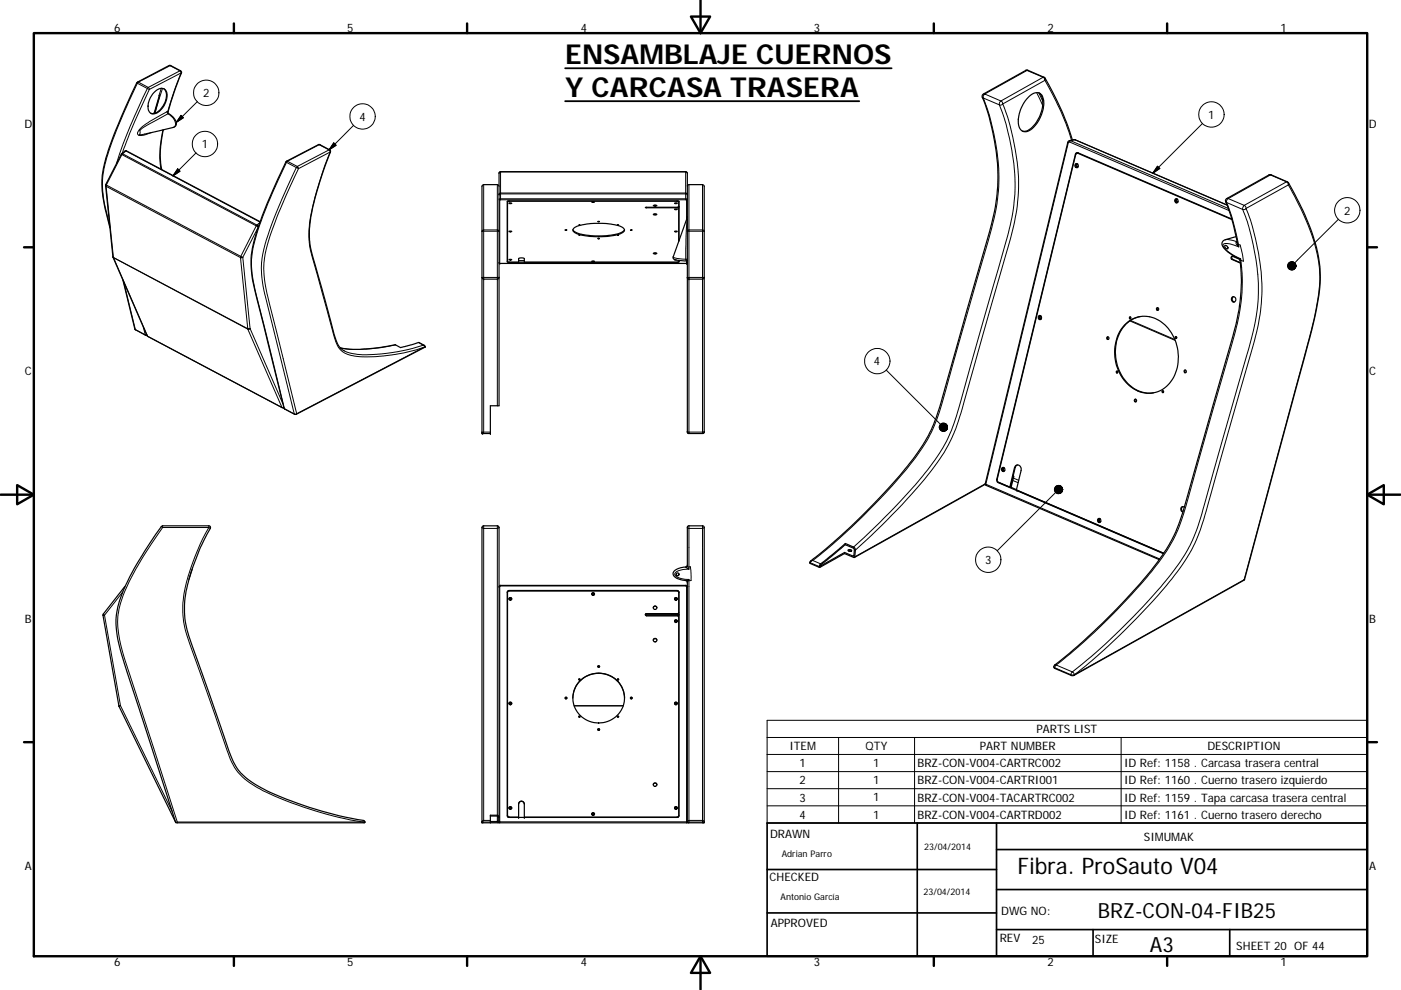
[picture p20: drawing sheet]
<svg xmlns="http://www.w3.org/2000/svg" width="297mm" height="210mm" viewBox="0 0 297 210" stroke-linecap="round" stroke-linejoin="round" font-family="sans-serif">
<defs><g id="words">
<g font-size="5.8">
<text x="119.8" y="13.5">ENSAMBLAJE CUERNOS</text>
<text x="119.8" y="20.5">Y CARCASA TRASERA</text>
</g>
<text font-size="4.8" x="215.7" y="185.3">Fibra. ProSauto V04</text>
<g font-size="4.4">
<text x="232.8" y="194.6">BRZ-CON-04-FIB25</text>
<text x="243.8" y="201.8">A3</text>
</g>
<g font-size="2.5">
<text x="24.2" y="6.8">6</text>
<text x="73.6" y="6.8">5</text>
<text x="123.1" y="6.8">4</text>
<text x="172.6" y="6.8">3</text>
<text x="222.1" y="6.8">2</text>
<text x="271.5" y="6.8">1</text>
<text x="43.1" y="20.6">2</text>
<text x="5.2" y="27.1">D</text>
<text x="76.2" y="25.6">4</text>
<text x="256.2" y="25.2">1</text>
<text x="290.2" y="27.1">D</text>
<text x="42.8" y="31.5">1</text>
<text x="285" y="45.6">2</text>
<text x="185.3" y="77.5">4</text>
<text x="5.3" y="79.6">C</text>
<text x="290.3" y="79.6">C</text>
<text x="208.8" y="119.6">3</text>
<text x="5.3" y="132.1">B</text>
<text x="290.3" y="132.1">B</text>
<text x="219.7" y="155.5">PARTS LIST</text>
<text x="167.4" y="159.1">ITEM</text>
<text x="183.5" y="159.1">QTY</text>
<text x="207.7" y="159.1">PART NUMBER</text>
<text x="256" y="159.1">DESCRIPTION</text>
<text x="169.5" y="162.8">1</text>
<text x="169.5" y="166.4">2</text>
<text x="185.2" y="162.8">1</text>
<text x="185.2" y="166.4">1</text>
<text x="194.5" y="162.8">BRZ-CON-V004-CARTRC002</text>
<text x="194.5" y="166.4">BRZ-CON-V004-CARTRI001</text>
<text x="238.3" y="162.8">ID Ref: 1158 . Carcasa trasera central</text>
<text x="238.3" y="166.4">ID Ref: 1160 . Cuerno trasero izquierdo</text>
<text x="169.5" y="170">3</text>
<text x="169.5" y="173.6">4</text>
<text x="185.2" y="170">1</text>
<text x="185.2" y="173.6">1</text>
<text x="194.5" y="170">BRZ-CON-V004-TACARTRC002</text>
<text x="194.5" y="173.6">BRZ-CON-V004-CARTRD002</text>
<text x="238.3" y="170">ID Ref: 1159 . Tapa carcasa trasera central</text>
<text x="238.3" y="173.7">ID Ref: 1161 . Cuerno trasero derecho</text>
<text x="163.3" y="177.7">DRAWN</text>
<text x="242.5" y="178.3">SIMUMAK</text>
<text x="5.3" y="184.5">A</text>
<text x="290.3" y="184.5">A</text>
<text x="163.2" y="187">CHECKED</text>
<text x="163.4" y="196.6">APPROVED</text>
<text x="212.3" y="194">DWG NO:</text>
<text x="212" y="199.7">REV</text>
<text x="218.8" y="200.2">25</text>
<text x="232.2" y="200">SIZE</text>
<text x="262.1" y="201.4">SHEET 20 OF 44</text>
<text x="24.2" y="204.9">6</text>
<text x="73.6" y="204.9">5</text>
<text x="123.1" y="204.9">4</text>
<text x="172.6" y="204.9">3</text>
<text x="222.1" y="204.9">2</text>
<text x="271.5" y="204.9">1</text>
</g>
<g font-size="1.9">
<text x="165.7" y="181.7">Adrian Parro</text>
<text x="195.9" y="180.4">23/04/2014</text>
<text x="165.5" y="191">Antonio García</text>
<text x="195.8" y="189.9">23/04/2014</text>
</g>
</g></defs>
<g fill="none" stroke="#000" stroke-width=".25">
<path d="M32.6 19.7a1.67 1.67 0 0 1 2.5-.5 4 4 0 0 1-1.6 4.6 1.28 1.28 0 0 1-1.6 .2 1.28 1.28 0 0 1-.5-1.5 4.6 4.6 0 0 1 1.2-2.8zM34.7 18.8a2.47 2.47 0 0 1 .2 3 3.3 3.3 0 0 1-2.8 2.3l-.1-.1M220.3 19.7a3.2 3.2 0 0 1 .6 3.5 6.2 6.2 0 0 1-3.4 4.6h-.8M30.7 28.4l5.9-1.3a1 1 0 0 0 .8-.8 1 1 0 0 0-.4-1.1l-1.4-1.4 1.3-4.2 1.6-4.1-.1-.4-2.3-1.2h-.2l-6.8 3.5a79.5 79.5 0 0 0-7.3 18.8 20.8 20.8 0 0 0 .7 9l.8 3.1M32.7 23.9v.1l.1-.1M32.7 23.9h.1M33.7 20.2h.1v.2l-1 3.5M33.8 20.2l-1.1 3.7M34.6 27.5a19.8 19.8 0 0 0-.3 8.5M105.8 39.5l-.4-.3h-2.9l-.3 .3v19.3M145.7 39.5l.4-.3h2.8l.4 .3v19.3M218.1 20.5a1.71 1.71 0 0 1 2.9-.1 6.9 6.9 0 0 1-1.9 6.7 1.85 1.85 0 0 1-2.6 .5 4.9 4.9 0 0 1 .2-5.1l.7-1.1z"/>
<path d="M227.4 29.7a55.5 55.5 0 0 0-6.1-13.3l-3.5-1.5h-.3l-9 5-.3 .4a45.5 45.5 0 0 1 2.7 24.5l-1.2 4.6-10 35.2a34.3 34.3 0 0 1-7.8 14.9 141.9 141.9 0 0 1-20.2 19.8v.1M228.3 34.7a.47 .47 0 0 0-.2 .5 .47 .47 0 0 0 .3 .3M228.3 32.5h.4M228.4 32.4l-.2 .2M228.4 34.8l-.1 .3 .2 .3M228.5 34.8a.28 .28 0 0 0-.4 .3 .28 .28 0 0 0 .5 .2M26.1 59.4l2.5 10.5 2.3 1.2h.3M55.2 47l-28.5-15-1 .6-3.3 6.6 1.6 15.4 7.2 16.6 28.6 15.3h.4M102.2 58.8v33M105.8 55.7l.1 .2h39.7l.1-.2M105.8 58.8v-22.1l.1-.2 39.5-.1 .3 .3v22.1M105.8 58.8v27.3h-1.8v5.8"/>
<path d="M105.8 58.8l-.4 .4h-2.9l-.3-.4M107.5 55.4h.1M107.6 42.8v12.7l.4 .1M107.9 55.1h.6zM107.9 43.1h.6zM107.9 49.1h.6zM108 42.7h-.4M110 55.3h1.2M111.2 55.6v-.8l-.8-.1-.4 .1v.8M119.8 48.8h.4zM121.5 48.7a3.8 3.8 0 0 0 2.9 1.2 14.6 14.6 0 0 0 7.6-.7l.4-.5M121.7 48.4a11.5 11.5 0 0 1 6-1l2.2 .2a2.97 2.97 0 0 1 2.5 1.2 2.09 2.09 0 0 1-1.9 1.1 16.5 16.5 0 0 1-8.6-.5 .56 .56 0 0 1-.4-.4 .56 .56 0 0 1 .2-.6z"/>
<path d="M122.7 47.7l.3 .1zM122.7 49.8l.3 .1zM125.5 42.8h.5zM125.5 55.4l.5 .1zM126.7 47h.4zM126.7 50.6h.4zM130.9 49.8l.3 .1zM130.9 47.7h.3zM133.7 48.8h.3zM138.5 45.5h.8zM138.5 43.6l.2-.1a.29 .29 0 0 1 .3-.1 .29 .29 0 0 1 .2 .3zM138.5 53.7h.8z"/>
<path d="M138.7 45.4h.4M138.7 43.5h.4M138.7 53.7h.4M143 44.4h.6zM143 49.1h.6zM143 43.1h.6zM143 55.1l.4 .1M143.5 42.7h.4M143.8 43.9l.1 .1M143.9 42.8l-.1 1.1-7 .1 7.1 .2v-.2M143.9 55.2v.3l-.4 .1M143.9 44.2v7"/>
<path d="M143.9 43.8h.1M144 51.1v-8.4h-.2h-36.3l.1 12.9h36.2l.2-.1v-.3M144 55.4h-.1M144 43.9h-.1M145.7 46l-3 8.8 .2 .2 .7 .2 2.1 .2M149.3 58.8l-.4 .4h-2.8l-.3-.1-.1-.3M149.3 58.8v32.8l-.2 .3h-3.1l-.3-.2v-32.9M249.2 42.2a.39 .39 0 0 1 .5 .1 .39 .39 0 0 1 0 .5 .39 .39 0 0 1-.6 0l-.1-.2zM249.4 42.1a.48 .48 0 0 0-.2 .5 .48 .48 0 0 0 .4 .4M249.6 42.3l-.1 .3 .2 .2M249.7 42.3a.28 .28 0 0 0-.4 .3 .28 .28 0 0 0 .5 .2M259.7 52.1a.48 .48 0 0 1 .5 .2 .48 .48 0 0 1 0 .5l-.4-.2z"/>
<path d="M260.2 43.5l-32.3-13.9-1.4 .4-17.6 72.6 .1 .3 36.8 15.8M261.2 46.5l-32.7-14.1-.4 .1-16.8 69.2 .2 .6 35.2 15.1M261.2 46.6l-32.6-14.1-.4 .1-16.8 69 .1 .4 .2 .3 2.4 1M261.3 54.4l-.2 .2 .2 .4 1.7 .7M262.1 50.2l-2.3 .6a1.01 1.01 0 0 0-.8 .9 1.01 1.01 0 0 0 .6 1l1.6 1.4 1.5 .8a25.8 25.8 0 0 1 .3 8.6l-.3 2.2-1.3 5.4-9.4 33.2a40.5 40.5 0 0 1-4.1 11.1 72.6 72.6 0 0 1-11.1 13.7l-7.1 6.9-6.1 5.1a.42 .42 0 0 0 .1 .7l3.5 1.5h.5l36.1-20.3 13.5-50.1a53.7 53.7 0 0 0 2.6-15.1 35.8 35.8 0 0 0-4.5-14.8l-2.3-4.3-3.7-1.7-.4 .1-9 5.1-.1 .6 1.4 4.2 1.1 4.6M262.8 55l-1.4-.6a.34 .34 0 0 0-.4 .2 .34 .34 0 0 0 .2 .4l1.8 .8M90.1 73.6l-.2 .1M90.1 73.6h.1M90.1 73.6l-27.3 14.3h-.4l-2.2-1.3-5.8-23.4a22.6 22.6 0 0 1-1-10.2 65 65 0 0 1 5.4-14.9l2-3.9 6.8-3.6 2.3 1.2 .2 .2a67.9 67.9 0 0 0-4.5 16.4v2.2a18.5 18.5 0 0 0 1.2 5.6l3.4 12.3a13.1 13.1 0 0 0 1.7 5l1.1 .9M90.1 73.6l-.1-.3-1.2-.7-3.9 1.1-1-.5a36.3 36.3 0 0 1-11.4 .7l-.3-.1M220.2 67a.39 .39 0 0 1 .5 .1 .39 .39 0 0 1 0 .5 .39 .39 0 0 1-.5 0zM220.5 66.9a.5 .5 0 0 0-.2 .5 .5 .5 0 0 0 .3 .4"/>
<path d="M220.7 67l-.2 .3 .3 .3M220.7 67.1a.28 .28 0 0 0-.3 .3 .28 .28 0 0 0 .4 .2M234.9 71.4l-.1 .3 .2 .3M236.9 78.7v.4M238.4 69a6.1 6.1 0 0 1 9.6 1.1 9.3 9.3 0 0 1-.4 11.6 5.9 5.9 0 0 1-8.9-.7 9.4 9.4 0 0 1-.3-12zM239.6 67.2l.1 .4M241.7 67.1a7 7 0 0 0-5.2 7 8.9 8.9 0 0 0 5.2 8.9l1.5 .4 1.4-.1M245.4 65.3l-.1 .3 .3 .2M249.4 71.4v.4M251.3 78.5l-.1 .2 .2 .3M261.6 62.9a.59 .59 0 0 0-.4 .6 .59 .59 0 0 0 .5 .5M102.2 91.8h.1"/>
<path d="M102.2 91.8l.1 .1h1.7M104 91.9h.1M212.7 99.1a.44 .44 0 0 0-.2 .5 .44 .44 0 0 0 .3 .4M212.9 99.3l-.1 .3 .2 .2M212.9 99.3a.28 .28 0 0 0-.3 .3 .28 .28 0 0 0 .4 .2M215.7 98.6l-.5 .6-1 4.2M240.8 84.7l-.2 .2 .3 .3M246.6 82.9l-.1 .1 .2 .2M145.7 119.9l-.2 .3-1.9 .5a1.02 1.02 0 0 0-.9 1 1.02 1.02 0 0 0 .9 1l1.9 .4 .2 .4v50.8M145.7 120v-8.2l.3-.3h3.1l.2 .4v62.4l-.1 .2h-3.3l-.2-.2M171.7 119.4h.1M171.7 119.4l2 1"/>
<path d="M173.9 119.9l5.3-4.4 1.8 .8 .1 .2-.1 1.4-1.9-.7-5.2 2.9zM179.1 117.2l-.1 .2M179.2 115.3l-5.2 4.3-.3 .7 5.3-2.9M179.2 115.3l2 .9 .2 .5-.2 1.5-2.2-.8M179.2 115.3v.2M179.8 116.7l.2-.1a.34 .34 0 0 1 .3-.1 .34 .34 0 0 1 .2 .4h-.1a.4 .4 0 0 1-.6-.2zM179.9 116.8l.6 .1M208.9 102.7l-27.7 15.5M211.7 102.3l2.5 1.1M214.1 103.3l1-4.1a.74 .74 0 0 1 .9-.5 .74 .74 0 0 1 .5 .9l-1 4.3M214.2 103.3h-.1M214.4 103.4h-.2"/>
<path d="M214.4 103.4l1.1 .5M214.8 100.8l.1 .2-.5 2.4M215.5 103.9l31.2 13.4-31.1-13.3M215.6 104h.1M233 110a.48 .48 0 0 0-.1 .4 .48 .48 0 0 0 .3 .4M233.2 110.1l-.1 .3 .2 .2M233.3 110.1a.28 .28 0 0 0-.3 .3 .28 .28 0 0 0 .4 .2M250.8 107.4a.65 .65 0 0 0 0 1.1M251.1 107.6a.53 .53 0 0 0-.8 .3 .53 .53 0 0 0 .5 .7M26.5 124.4l-4.7 6 3.4 19.4 12.1 24.6M40.8 120.7l-.7 2.2M105.8 124.5l.3-.3h39.3l.3 .3"/>
<path d="M107.5 125.6l.4-.4h35.7l.4 .4M107.5 125.6l.1 47.6 .2 .2h35.8l.2-.1 .2-.2v-47.5M107.9 127.1a.3 .3 0 0 1 .3-.3 .3 .3 0 0 1 .3 .3M108 125.3l-.4 .4v47.3l.4 .4M108 127.1l.2-.2 .2 .2M125.5 126a.3 .3 0 0 1 .2-.2 .3 .3 0 0 1 .3 .2M125.5 126.1l.2-.2 .3 .2M137.1 130.2l6.9 .1M137.1 130.2a.23 .23 0 0 0-.3 .2 .23 .23 0 0 0 .3 .2h6.6l.2 .2v42.2M137.1 130.2l-.3 .2M138.5 135.8a.39 .39 0 0 1 .4-.3 .39 .39 0 0 1 .4 .3M138.5 128.9a.39 .39 0 0 1 .4-.3 .39 .39 0 0 1 .4 .3"/>
<path d="M142.2 130.2h1.6l.2 .2M143 127.1a.29 .29 0 0 1 .3-.3 .29 .29 0 0 1 .3 .3M143 131.8a.29 .29 0 0 1 .3-.3 .29 .29 0 0 1 .3 .3M143.1 127.1l.2-.2 .2 .2M143.1 131.8l.2-.2 .2 .2M143.4 121.8a.3 .3 0 0 0 .3 .3 .3 .3 0 0 0 .3-.3M143.5 125.3l.4 .4v4.2M143.8 130.6h.1M143.9 129.9l-.2 .3zM144 130.5l-.2 .1M144 125.6l-.4-.3h-35.7l-.4 .3M107.9 149.2a.3 .3 0 0 1 .3-.3 .3 .3 0 0 1 .3 .3"/>
<path d="M108 149.2l.2-.1 .2 .1M119.8 148.1l.2-.2 .2 .2M121.5 148.1a5.5 5.5 0 0 1 5.4-5.3 5.5 5.5 0 0 1 5.5 5.3M122.7 144.1h.3M122.7 152h.3M122.8 144.5a5.4 5.4 0 0 1 7.6-.6 5.4 5.4 0 0 1 .8 7.5 5.4 5.4 0 0 1-7.7 .8 5.4 5.4 0 0 1-.7-7.7zM126.7 141.4l.2-.2 .2 .2M126.7 154.8l.2-.2 .2 .2M130.9 152h.3M130.9 144.1h.3M133.7 148.1l.1-.2 .2 .2M143 149.2a.29 .29 0 0 1 .3-.3 .29 .29 0 0 1 .3 .3"/>
<path d="M143.1 149.2l.2-.1 .2 .1M76.9 174.3l.5 .1-40.1 .1-10.3-31.8a35.7 35.7 0 0 1-2.4-10.8v-1.1a23.4 23.4 0 0 1 3.4-9.4 78.8 78.8 0 0 1 6.4-9.8l10-.1 .2 .4a43.6 43.6 0 0 0-5.5 16.1 19.2 19.2 0 0 0 1.6 8.8l7.8 22.3a12.1 12.1 0 0 0 6.9 8 82.2 82.2 0 0 0 21.9 7l.1 .3M102.2 174.4h.1M104 174.3v.2M104 173.1h1.5l.1 1.1-.1 .1h-1.5M105.8 174.3l-.1 .2h-3.4l-.1-.1M105.8 173.3v1M105.8 173.3l-.2-.4h-1.6v1.4M105.8 173.3v-61.4l-.2-.4h-3.2l-.2 .4v62.5M107.6 173l.4 .3h2M107.9 171.4a.3 .3 0 0 1 .3-.3 .3 .3 0 0 1 .3 .3M108 171.4l.2-.1 .2 .1"/>
<path d="M110 173.4h.1M111.2 173.4h.1M111.2 173.4v-2.9a.6 .6 0 0 0-.6-.6 .6 .6 0 0 0-.6 .6v2.9M125.5 172.7a.3 .3 0 0 1 .2-.3 .3 .3 0 0 1 .3 .3M125.5 172.7l.2-.1 .3 .1M138.5 166.5a.38 .38 0 0 1 .4-.4 .38 .38 0 0 1 .4 .4M143 171.4a.29 .29 0 0 1 .3-.3 .29 .29 0 0 1 .3 .3M143.1 171.4l.2-.1 .2 .1M143.9 173l-.4 .3h-32.3M143.9 173l-.1 .2-.3 .2M145.7 174.3l-.1 .2h-39.7l-.1-.2"/>
<circle cx="228.2" cy="35.1" r=".4"/>
<circle cx="234.9" cy="71.7" r=".26"/>
<circle cx="236.8" cy="78.9" r=".19"/>
<circle cx="239.6" cy="67.4" r=".2"/>
<circle cx="245.4" cy="65.5" r=".26"/>
<circle cx="249.3" cy="71.6" r=".19"/>
<circle cx="251.3" cy="78.8" r=".27"/>
<circle cx="261.5" cy="63.5" r=".52"/>
<circle cx="212.7" cy="99.6" r=".4"/>
<circle cx="240.7" cy="85" r=".26"/>
<circle cx="246.5" cy="83.1" r=".2"/>
<circle cx="233" cy="110.4" r=".4"/>
<circle cx="108.2" cy="127" r=".3"/>
<circle cx="108.2" cy="127.1" r=".2"/>
<circle cx="125.7" cy="126" r=".29"/>
<circle cx="125.8" cy="126" r=".21"/>
<circle cx="138.9" cy="128.9" r=".37"/>
<circle cx="138.9" cy="135.8" r=".38"/>
<circle cx="143.3" cy="131.7" r=".3"/>
<circle cx="143.3" cy="127" r=".3"/>
<circle cx="143.3" cy="127" r=".21"/>
<circle cx="143.3" cy="131.8" r=".21"/>
<circle cx="143.7" cy="121.8" r=".29"/>
<circle cx="108.2" cy="149.2" r=".29"/>
<circle cx="108.2" cy="149.2" r=".2"/>
<circle cx="120" cy="148" r=".19"/>
<circle cx="122.8" cy="144.1" r=".14"/>
<circle cx="122.8" cy="152" r=".14"/>
<circle cx="126.9" cy="154.7" r=".2"/>
<circle cx="126.9" cy="141.4" r=".2"/>
<circle cx="131" cy="144.1" r=".14"/>
<circle cx="131" cy="152" r=".14"/>
<circle cx="133.9" cy="148" r=".19"/>
<circle cx="143.3" cy="149.2" r=".29"/>
<circle cx="143.3" cy="149.2" r=".21"/>
<circle cx="108.2" cy="171.4" r=".3"/>
<circle cx="108.2" cy="171.4" r=".2"/>
<circle cx="125.7" cy="172.6" r=".3"/>
<circle cx="125.8" cy="172.7" r=".21"/>
<circle cx="138.9" cy="166.4" r=".37"/>
<circle cx="143.3" cy="171.4" r=".3"/>
<circle cx="143.3" cy="171.4" r=".21"/>
</g>
<g fill="none" stroke="#000" stroke-width=".21">
<path d="M29 17.6l.1 .1M29.1 17.7a93.9 93.9 0 0 0-6.9 17.6 18.6 18.6 0 0 0 .3 9.4l.8 3.1M29.1 17.7l2.6 1.3M29.1 17.4h.2l-.2 .3M29.3 17.4l6.8-3.5 2 1.1-6.7 3.5zM31.7 19l-4.2 9.2-1.6 4.3M31.7 19l-.3-.5a102.5 102.5 0 0 0-6.7 16.2M34.2 18.7l-.5 1.5M34.5 18.8l-1.6 5.2M35.9 13.9h.2M36.1 13.9h.1M38.3 15h-.2l.3 .5"/>
<path d="M38.4 15.5h.1M38.4 15.5l-6.7 3.5M38.4 15.5l-1.6 4.1-1.2 4M208.5 19.9h.3l-.3 .4v.5M208.8 19.9l8.9-5 3.5 1.5-9 5zM217.9 14.9h-.4M219.8 19.6l1.3 2.8M220.3 19.7l.8 1.8M221.3 16.4h-.1l.3 .4v.2l.1-.4M22.4 39.4l.1 .1M22.4 39.2l.1 .3M22.5 39.5l28.5 15.1 1.5 15.1-28.5-15.1z"/>
<path d="M25.7 32.7l.1 .1M25.8 32.6h.2l-.2 .2M25.8 32.8l28.5 15.1-3.2 6.5-28.6-15.2zM26.5 32h.3M29.5 27.5l.2 .1M29.5 27.5l-.4 .8 .4 .4M29.6 28.6l-.1 .1M29.7 27.6l-.1 1M30.7 28.4l-1.1 .2M32.1 28.1a4.4 4.4 0 0 1-2.6 .6M34.6 27.5a22 22 0 0 0-.5 8.4M35.4 23.7l-3.7 2.1-1.6 1.2-.6 .5"/>
<path d="M35.6 23.6l.1 .5h-.1l-.2-.4M35.6 23.6l-.2 .1M35.6 23.6v.1M36.6 27.1a.96 .96 0 0 0 .4-1.7l-.4-.5-1-.8-4.5 2.5-1.4 1M37.7 35.8l.5 .5-1.5 1zM38.4 24.5l.5 .5-1.5 1zM41.6 32.4l-4.9 4.9M41.8 21.6l-4.4 4.4M60.6 34.3l.1 .1M60.7 34.4a85.1 85.1 0 0 0-7.1 18.3l-.2 1.4a23.3 23.3 0 0 0 1.1 9.3l5.8 23.3M60.7 34.4l2.1 1.1a94.8 94.8 0 0 0-7 17.8 18.8 18.8 0 0 0 .5 9.7l6.1 24.8-2.1-1.1M60.8 34.2h.1l-.2 .2"/>
<path d="M60.9 34.2l6.8-3.5 2.1 1.1-6.8 3.5zM63 35.3l.3 .5-.5-.3zM63.3 35.8a89.2 89.2 0 0 0-7.1 18.1l-.2 1.4a23.2 23.2 0 0 0 1.1 9.1l5.8 23.4-.5 .1M67.5 30.7h.3M69.9 31.8h-.1l.2 .4M70 32.2h.1M70 32.2a57.6 57.6 0 0 0-4.5 16.8v2.1l.3 2 3.5 12.5a41.5 41.5 0 0 0 2.2 7.6 4.4 4.4 0 0 0 4.1 2.4 37.9 37.9 0 0 0 14.3-1.9l-27.1 14.2M70 32.2l-6.7 3.6M70.8 30.3l.5 .5-1.5 1zM75 26.6l-5.2 5.2M102.5 39.2v9.6h2.9M105.4 39.2v9.6"/>
<path d="M106.1 36.5h39.3v4.4h-39.3zM106.1 36.4l-.3 .3M145.4 36.4l.3 .3M146.1 39.2v9.6a.2 .2 0 0 1-.1 .2 .2 .2 0 0 1-.3 0l.4-.2h2.8M148.9 39.2v9.6M208.3 20.6l.2 .2M208.5 20.8a43.1 43.1 0 0 1 1.7 27.7l-10.2 36.1a35.1 35.1 0 0 1-8.3 15.5 137.2 137.2 0 0 1-19.4 18.8l1.7 .7M208.5 20.8l3.4 1.4M211.9 22.2a45.4 45.4 0 0 1 2.8 23l-.3 1.7a154 154 0 0 1-3.8 13.7l-7.3 25.9a34.5 34.5 0 0 1-8.2 15.1l-6.4 7-7.7 7.4M212.6 22.1l8.9-5.1 3.5 6.8 2.2 5.9M212.6 22.1a.39 .39 0 0 0-.1-.5 .39 .39 0 0 0-.5 0l-.1 .6M212.6 22.1a48.2 48.2 0 0 1 3.2 19.9l-.5 4.1a130.2 130.2 0 0 1-4 14.7l-7.3 25.9a35.8 35.8 0 0 1-8.4 15.4l-5.4 6-5.5 5.5-3.3 3.1"/>
<path d="M212.6 22.1l-.4 .2-.3-.1M226.5 30.3l-17.5 72.4-.1-.1-27.7 15.5M226.8 29.8h.2l-.2 .3M226.8 30.1l33.8 14.6M226.8 30.1l-.4 .1M227.7 29.6l.3 .1M228.1 32.7h-.1M228.7 32.5h-.1M245.4 35.3l.5 .4-1.5 1zM254.9 26.2l-10.5 10.5M269.5 37.1h-.5M272.9 38.6h-.1h.1a61.5 61.5 0 0 1 6.4 15.3 26.1 26.1 0 0 1-.4 12.5l-1.3 5.1-13.8 51.5 .1-.1"/>
<path d="M273.2 38.8v.4l-9 5M23.9 54.5l.2 .2M24 54.6l.1 .1M24.1 54.7l7.2 16.6M24.1 54.7l28.4 15.1 7.3 16.6M26.2 59.8l2.5 10.1 2.1 1.1-.4-1.7M51.1 54.4l.4 .2h-.5zM51.5 54.6l1.5 15.1M54.4 47.8h.1l.3 .3-.5-.2zM54.8 48.2l-3.3 6.4M55.1 47.1l-28.4-15.1-.7 .6 28.5 15.1 .6-.5M102.2 58.8h.3"/>
<path d="M102.3 48.8h.2v.2h-.3zM102.5 59.2v32.5h1.5M102.5 58.8v.4M102.5 59.2h.1M102.5 49h2.9v9.8h-2.9zM105.4 59.2v26.9M105.4 48.8l.4 .2h-.4zM105.4 59.2h.1M105.8 58.8a.22 .22 0 0 0-.4 0 .22 .22 0 0 0 0 .4M105.8 55.7l.2 .2M105.9 41l.2-.1v.2l-.3 .1zM106 55.9h.1"/>
<path d="M106 42.4v13.5M106 55.9h39.6M106.1 41.1h39.3v1.1h-39.3zM106.1 42.4h39.3M107.9 55.6h.1M108 42.7h.1M137.1 44v.1M143.5 42.7h.1M143.6 55.6h.1M143.7 44v.1M145.4 40.9l.3 .3-.3-.1zM145.4 42.2h.3v.2h-.3z"/>
<path d="M145.6 55.9h.1M145.6 42.4v4.2M145.6 55.4v.5M145.6 46.6l-.2 8.4-1.8-.2-.9-.3M145.7 58.8h.4M145.7 55.7l-.1 .2M145.7 46.5l-.1 .1M145.7 55.2l-.3-.1 .3 .3M145.7 55h-.3v.1M146.1 58.8v-9.8h2.8v9.8M146.1 58.8h2.8M146.1 59.2h.1"/>
<path d="M146.1 59.2v32.5M146.1 58.8v.4M148.9 48.8l.4 .2h-.4zM148.9 58.8h.4M148.9 59.2h.1M148.9 59.2v32.5M148.9 58.8v.4M259.8 50.8h.8l1.7 .4M259.9 42.8l.2 .1M260.1 42.9l3.4 1.5M260.1 42.9l1.1 3.2 1.4 5.7M260.1 42.1h.3l-.3 .4v.4"/>
<path d="M260.2 43.5l-32.3-13.9-.9 .2 33.4 14.4M260.4 42.1l8.9-5 3.5 1.5-9 5zM261.4 55h-.2M262.3 51.3l-.2 .1M262.3 51.4h-.2v.3l.6 .7-.3-.8M262.6 51.8l.1 .6-2.2-.7a.76 .76 0 0 0-1.2 .3 5.8 5.8 0 0 0 3.2 2.7l.5 .2 .1 .3M262.6 51.8l.4 .2 .6 3.4-.5-.2M262.6 54.8l.4 .1-.1 .3M263.1 55.2a39.8 39.8 0 0 1-1.8 17.3l-9.3 32.7a35.1 35.1 0 0 1-6.5 14.3 134.1 134.1 0 0 1-21.6 21.6M263.5 44.4a43.5 43.5 0 0 1 2.4 25l-1.2 4.6-9.2 32.7a35.7 35.7 0 0 1-8.9 17.1 137.9 137.9 0 0 1-19.2 18.7M263.8 43.6l-.3 .4v.4M263.8 43.6l.3 .2 .1 .4"/>
<path d="M264.2 44.2l-.3 .3-.4-.1M264.2 44.2a44 44 0 0 1 2.2 26.3l-9.6 34.2a50.8 50.8 0 0 1-4.1 11.9 71.1 71.1 0 0 1-11.7 14.6l-6 5.8-4.8 4.2-2.4 1.9-.4-.6M283.8 46.5l-9.3 9.3M28.6 69.8l.1 .2M31.2 71.1h-.4M31.2 71.2l.1 .2M31.3 71.3l28.5 15.1M52.5 69.7h.5l-.3 .1zM53 69.7l7 15.9M83.9 73.2a30.9 30.9 0 0 1-11.7 .6M88.7 72.6l1 .6a37.1 37.1 0 0 1-14.4 1.9l-1.4-.3-.9-.4M90 73.3l-.3-.1 .4 .2v.3"/>
<path d="M90.1 73.5h.1M187.9 78.5l11.5 11.5M239.6 68.1l9.5 4.1M239.7 68l9.4 4M59.8 86.4v.1M59.8 86.4h.4M60.2 86.6l.1 .1M102.2 91.8l.3-.1-.1 .2zM102.2 91.8h.1M102.3 91.9h1.7M102.3 91.9h.1M145.7 91.5l.4 .2"/>
<path d="M145.7 91.6l.2 .3h.2M146.1 91.7v.2M146.1 91.9h2.8M146.1 91.7h2.8M148.9 91.7v.2M149.3 91.6l-.4 .1M149.3 91.6l-.1 .3h-.3M149.3 91.5v.1M215.2 99.2h-.1M34.2 111.7l.3 .2M34.5 111.5v.4M34.5 111.9a61.3 61.3 0 0 0-8.9 15.9l-.1 .5a15.8 15.8 0 0 0 .3 9.3l11.8 36.7-.4 .1"/>
<path d="M34.5 111.9h9.8M44.3 111.9l.3 .2M44.3 111.9a41.2 41.2 0 0 0-5.5 16.6 20.3 20.3 0 0 0 1.5 8.4l5.3 14.8a74.6 74.6 0 0 0 3.8 10.5l.3 .6a14.4 14.4 0 0 0 6.6 5.2 80.9 80.9 0 0 0 20.6 6.3h-39.3v.2M44.3 111.5v.4M102.2 111.9l.3 .2M102.5 112.1v61.9h1.5M102.5 111.5v.6M102.5 112.1h2.9M105.4 112.1v60.8M105.4 111.5v.6M105.8 111.9l-.4 .2M145.7 111.9l.4 .2"/>
<path d="M146.1 111.5v.6M146.1 112.1v8.1M146.1 112.1h2.8M148.9 111.5v.6M148.9 112.1v61.9M149.3 111.9l-.4 .2M171.8 119.5v-.1l1.9 .8M171.9 119l.4-.1-.5 .5-.1-.2M181 117.8l-.2 .1M209 102.9v-.2l36.9 15.9M211.4 101.7h-.1M211.8 102.3l-.2 .1"/>
<path d="M214.7 101.9l1.2 .5M214.9 101.4l1.1 .5M214.9 101.2h-.1M223.8 104.5l-12.4 12.3M21.9 130.3l.3 .2M22.2 130.5h-.4M22.2 130.5l3.3 19.2M26 125.5l-3.8 5M26.3 124.5l.1 .1M106 124.5v49.8M106.1 124.2v.1M106.1 124.3h39.3"/>
<path d="M106.1 124.3l-.3 .2M107.9 125.2v.1M136.9 130.3h7.1M137 130.6h6.9M137.1 130.2h.1M142.3 130.2h.1M143.6 125.2v.1M143.7 130.2h.1M143.8 130.2h.1M145.4 124.2l.2 .3M145.4 120.3l.3-.3 .4 .7zM145.4 120.3h.1"/>
<path d="M145.4 123.1l.7-.2-.4 .6-.2-.3M145.6 124.5h.1M145.6 124.5v49.8M145.7 123.5h.1M146.1 120.2v.5l-.9 .1a2.66 2.66 0 0 0-2.1 .9 1.08 1.08 0 0 0 1.1 .9l1.9 .3v.3M146.1 120.2h.3l.1 2.2v.7l-.4 .1M146.1 123.2v50.8M173.9 120v.1M263.7 123.1l.1-.1-36 20.2M25.5 149.7h-.3M25.5 149.7l11 22.4M25.5 149.7l-.3 .1"/>
<path d="M121.7 149.7h10.4M162.6 152.8h127.2v21.8h-127.2zM162.6 156.4h127.2M177.8 156.4v18.2M193.9 156.4v18.2M223.4 141.4l.3 .4M223.6 141.1h.3M223.9 141.1l3.5 1.4M223.9 141.1l-.3 .5 3.5 1.7M227.4 142.5a.34 .34 0 0 0-.3 .5 .34 .34 0 0 0 .5 .2l.2-.1-.1 .2M237.7 156.4v18.2M77.1 174l.1 .3"/>
<path d="M77.2 174.4v.1M77.2 174.3h.2M77.2 174.3v.1M102.2 174.3v.1M102.3 174.1l.2-.1-.2 .3h-.1zM104 174.3h-1.7l.1 .2M104 174.2h1.4v.1M105.4 173.1v1.1h.2M106 174.3v.2M106 174.3h-.2M106 174.3h39.6M108 173.3v.1"/>
<path d="M143.5 173.3v.1M145.6 174.3h.1M145.6 174.3v.2M145.7 174.3l.2 .2M145.7 174.3h.4v.2M146.1 174v.3h2.8v.2M146.1 174l-.4 .3M146.1 174h2.8M148.9 174l.3 .1 .1 .2M148.9 174v.1a.25 .25 0 0 0 .1 .2 .25 .25 0 0 0 .3 0l-.2 .2M149.3 174.3h.1M162.6 160h127.2"/>
<path d="M162.6 163.7h127.2M162.6 167.3h127.2M162.6 170.9h127.2"/>
<circle cx="43.7" cy="19.7" r="2.69"/>
<circle cx="43.4" cy="30.5" r="2.7"/>
<circle cx="76.9" cy="24.7" r="2.7"/>
<circle cx="256.8" cy="24.3" r="2.7"/>
<circle cx="106" cy="42.3" r=".15"/>
<circle cx="285.7" cy="44.6" r="2.7"/>
<circle cx="186" cy="76.6" r="2.69"/>
<circle cx="209.5" cy="118.7" r="2.69"/>
</g>
<g fill="none" stroke="#000" stroke-width=".51">
<path d="M148.5 0v7M7.2 7h282.7v195.8h-282.7zM49.6 5v2M99 5v2M146.5 3.5h4.1l-2.1 3.5zM198 5v2M247.5 5v2M5.1 52.5h2.1M289.9 52.5h2M.1 104.9h7.1M3.6 102.9l3.6 2-3.6 2.1zM289.9 104.9l3.5-2v4.1z"/>
<path d="M289.9 104.9h7M5.1 157.4h2.1M289.9 157.4h2M49.6 202.8v2.1M99 202.8v2.1M148.5 202.8l2.1 3.6h-4.1zM148.5 202.8v7.1M198 202.8v2.1M247.5 202.8v2.1"/>
</g>
<path d="M162.6 174.6h127.3v28.2h-127.3zM194.5 174.6v28.2M211.3 174.6v28.2M162.6 193.6h48.7M162.6 184.4h48.7M211.3 197.2h78.6M211.3 188.7h78.6M211.3 180.2h78.6M231.8 197.2v5.6M260.7 197.2v5.6" fill="none" stroke="#000" stroke-width=".36"/>
<path d="M119.8 14.5h69.2M119.8 21.5h62.4" fill="none" stroke="#000" stroke-width=".38"/>
<g fill="#000" stroke="#000" stroke-width=".21">
<path d="M37.7 35.8l.5 .5-1.5 1zM38.4 24.5l.5 .5-1.5 1zM70.8 30.3l.5 .5-1.5 1zM245.4 35.3l.5 .4-1.5 1zM274.7 56l.1 .4zM274.6 55.9l.2 .5zM274.4 55.7l.4 .7zM274.3 55.6l.5 .8zM274.1 55.5l.7 .9zM273.9 55.5h.2l.7 .9zM273.7 55.5h.2l.9 .9zM273.6 55.6l.1-.1 1.1 .9z"/>
<path d="M273.4 55.6h.2l1.2 .8zM273.2 55.8l.2-.2 1.4 .8zM273.2 55.8l1.6 .6-1.7-.5zM273.1 55.9l1.7 .5-1.8-.3zM273 56.1l1.8 .3-1.8-.1zM273 56.3l1.8 .1-1.8 .1zM273 56.5l1.8-.1-1.8 .3zM273 56.7l1.8-.3-1.7 .5zM273.1 56.9l1.7-.5-1.6 .6zM273.2 57l1.6-.6-1.4 .7zM273.4 57.1l1.4-.7-1.2 .8zM273.6 57.2l1.2-.8-1.1 .9z"/>
<path d="M273.7 57.3l1.1-.9-.9 .9zM274.8 56.4l-.7 .8-.2 .1zM274.8 56.4l-.7 .8zM274.8 56.4l-.5 .8zM274.8 56.4l-.4 .6zM274.8 56.4l-.2 .5zM274.8 56.4l-.1 .4zM274.8 56.4l-.1 .2zM200.8 90.3l.1 .3zM200.7 90.1l.2 .5zM200.6 89.9l.3 .7zM200.4 89.9l.5 .7z"/>
<path d="M200.3 89.8l.6 .8zM200.1 89.7l.2 .1 .6 .8zM199.9 89.7h.2l.8 .9zM199.7 89.8l.2-.1 1 .9zM199.5 89.9l.2-.1 1.2 .8zM199.4 90l.1-.1 1.4 .7zM199.4 90l1.5 .6-1.6-.4zM199.3 90.2l1.6 .4-1.7-.2zM199.2 90.4l1.7 .2-1.8-.1zM199.1 90.5l1.8 .1-1.8 .1zM199.1 90.7l1.8-.1-1.7 .3zM199.2 90.9l1.7-.3-1.6 .5z"/>
<path d="M199.3 91.1l1.6-.5-1.5 .6zM199.4 91.2l1.5-.6-1.4 .7zM199.5 91.3l1.4-.7-1.2 .8zM199.7 91.4l1.2-.8-1 .9zM199.9 91.5l1-.9-.8 .9zM200.9 90.6l-.8 .9zM200.9 90.6l-.5 .8-.1 .1zM200.9 90.6l-.5 .8zM200.9 90.6l-.3 .7zM200.9 90.6l-.2 .6zM200.9 90.6l-.1 .4zM200.9 90.6v.2z"/>
<path d="M225.2 103.5l.1 .3zM225.1 103.3l.2 .5zM225 103.1l.3 .7zM224.8 103.1l.5 .7zM224.7 103l.6 .8zM224.5 103h.2l.6 .8zM224.3 103h.2l.8 .8zM224.1 103h.2l1 .8zM223.9 103.1l.2-.1 1.2 .8zM223.8 103.2l.1-.1 1.4 .7zM223.8 103.2l1.5 .6-1.6-.4zM223.7 103.4l1.6 .4-1.7-.2z"/>
<path d="M223.6 103.6l1.7 .2-1.7-.1zM223.6 103.7l1.7 .1-1.7 .1zM223.6 103.9l1.7-.1-1.7 .3zM223.6 104.1l1.7-.3-1.6 .5zM223.7 104.3l1.6-.5-1.5 .7zM223.8 104.5l1.5-.7-1.4 .7zM223.9 104.5l1.4-.7-1.2 .8zM224.1 104.6l1.2-.8-1 .9zM224.3 104.7l1-.9-.8 .9zM225.3 103.8l-.6 .9h-.2zM225.3 103.8l-.5 .8-.1 .1zM225.3 103.8l-.5 .8z"/>
<path d="M225.3 103.8l-.3 .7zM225.3 103.8l-.2 .6zM225.3 103.8l-.1 .4zM225.3 103.8v.2z"/>
</g>
<use href="#words"/>
</svg>
